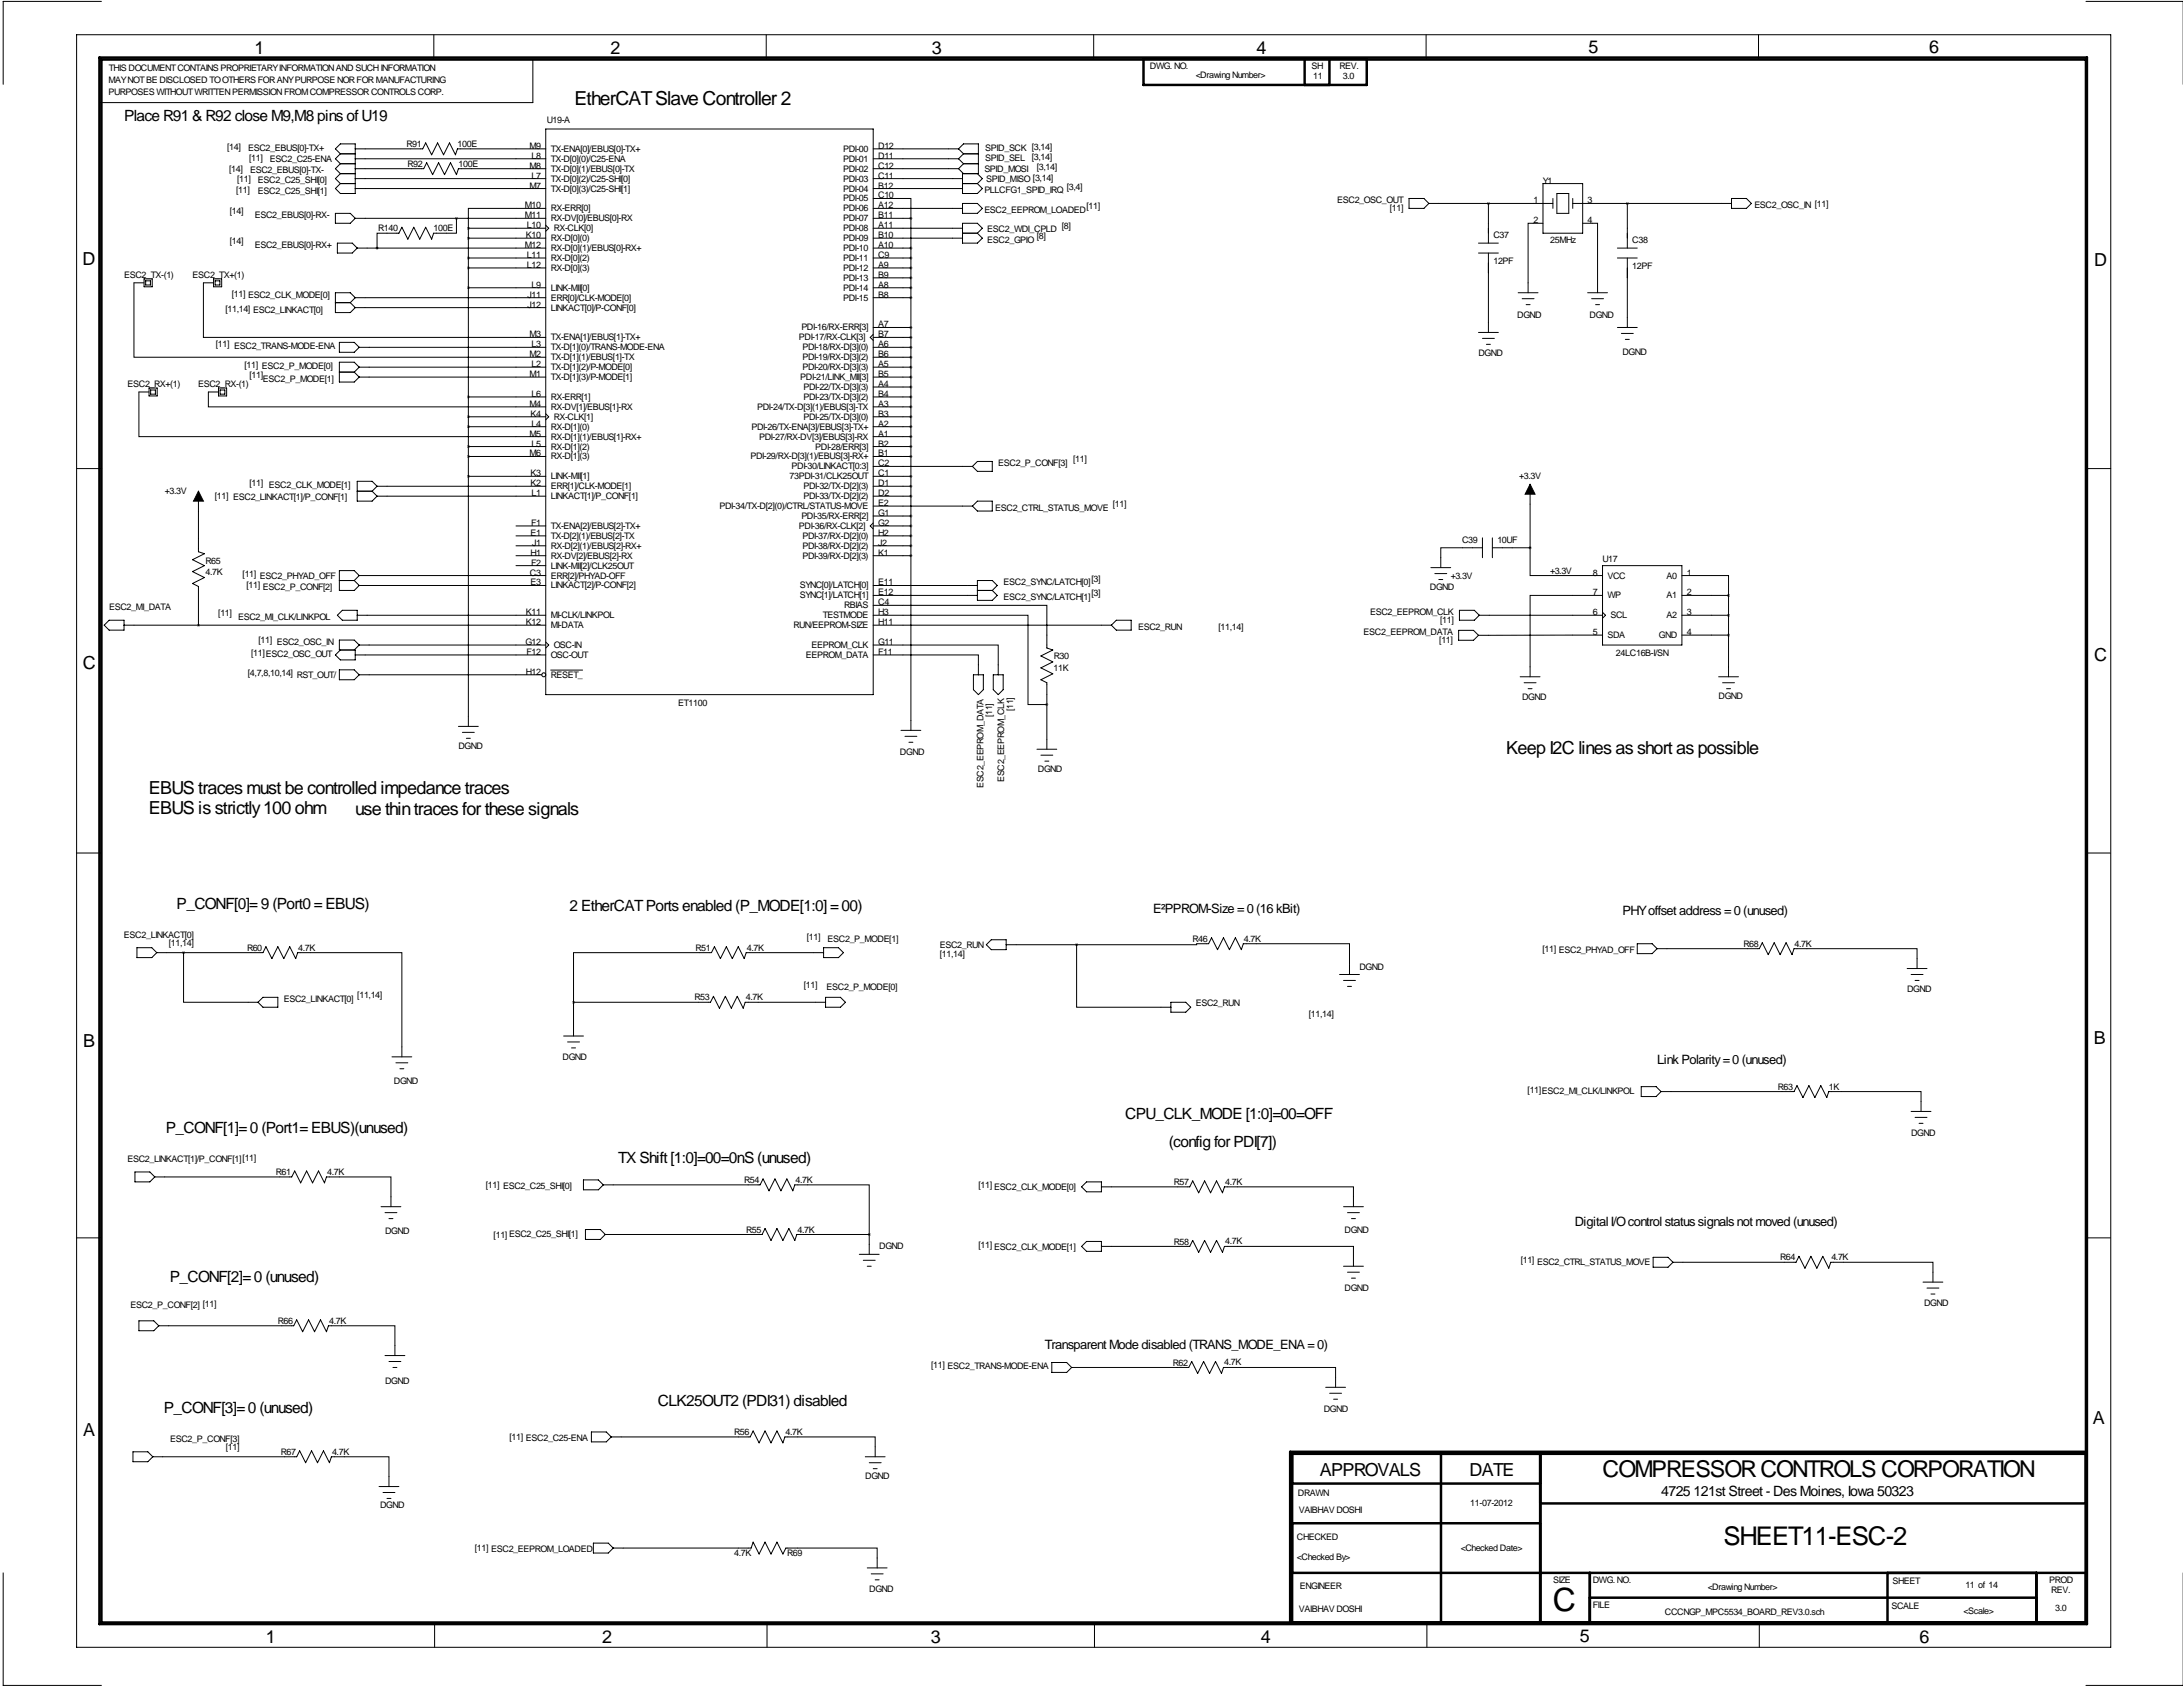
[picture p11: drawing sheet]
<svg xmlns="http://www.w3.org/2000/svg" width="559mm" height="432mm" viewBox="0 0 559 432" stroke-linecap="round" stroke-linejoin="round" font-family="sans-serif">
<defs><g id="words">
<text font-size="8.2" x="397.5" y="412.4">C</text>
<text font-size="6.6" x="441.2" y="395.4">SHEET11-ESC-2</text>
<text font-size="5.9" x="410.2" y="378">COMPRESSOR CONTROLS CORPORATION</text>
<text font-size="4.9" x="147.1" y="26.9">EtherCAT Slave Controller 2</text>
<g font-size="4.6">
<text x="65.1" y="13.7">1</text>
<text x="156.3" y="13.7">2</text>
<text x="238.5" y="13.7">3</text>
<text x="321.6" y="13.7">4</text>
<text x="406.6" y="13.5">5</text>
<text x="493.8" y="13.5">6</text>
<text x="21.1" y="67.9">D</text>
<text x="536.1" y="68.1">D</text>
<text x="21.2" y="171.1">C</text>
<text x="536" y="169.2">C</text>
<text x="385.6" y="193">Keep I2C lines as short as possible</text>
<text x="38.1" y="203.2">EBUS traces must be controlled impedance traces</text>
<text x="38.1" y="208.3">EBUS is strictly 100 ohm</text>
<text x="90.9" y="208.5">use thin traces for these signals</text>
<text x="21.3" y="268.1">B</text>
<text x="535.9" y="267.2">B</text>
<text x="535.7" y="364.5">A</text>
<text x="21.3" y="367.5">A</text>
<text x="337.8" y="377.7">APPROVALS</text>
<text x="376.2" y="377.7">DATE</text>
<text x="68" y="420.6">1</text>
<text x="154.1" y="420.6">2</text>
<text x="238.3" y="420.6">3</text>
<text x="322.7" y="420.5">4</text>
<text x="404.4" y="420.4">5</text>
<text x="491.4" y="420.6">6</text>
</g>
<g font-size="4">
<text x="31.7" y="31">Place R91 &amp; R92 close M9,M8 pins of U19</text>
<text x="45.2" y="232.7">P_CONF[0]= 9 (Port0 = EBUS)</text>
<text x="145.8" y="233.2">2 EtherCAT Ports enabled (P_MODE[1:0] = 00)</text>
<text x="288" y="286.5">CPU_CLK_MODE [1:0]=00=OFF</text>
<text x="42.4" y="290.1">P_CONF[1]= 0 (Port1= EBUS)(unused)</text>
<text x="299.2" y="293.6">(config for PDI[7])</text>
<text x="158.2" y="297.7">TX Shift [1:0]=00=0nS (unused)</text>
<text x="43.4" y="328.2">P_CONF[2]= 0 (unused)</text>
<text x="168.4" y="359.9">CLK25OUT2 (PDI31) disabled</text>
<text x="41.9" y="361.7">P_CONF[3]= 0 (unused)</text>
</g>
<text font-size="3.6" x="425.2" y="383">4725 121st Street - Des Moines, Iowa 50323</text>
<g font-size="3.3">
<text x="295.1" y="233.7">E²PPROM-Size = 0 (16 kBit)</text>
<text x="415.3" y="234.2">PHY offset address = 0 (unused)</text>
<text x="424.2" y="272.3">Link Polarity = 0 (unused)</text>
<text x="403.1" y="313.7">Digital I/O control status signals not moved (unused)</text>
<text x="267.5" y="345.2">Transparent Mode disabled (TRANS_MODE_ENA = 0)</text>
</g>
<g font-size="2.3">
<text x="294.3" y="17.6">DWG. NO.</text>
<text x="335.7" y="17.7">SH</text>
<text x="342.9" y="17.8">REV.</text>
<text x="27.8" y="21.1">MAY NOT BE DISCLOSED TO OTHERS FOR ANY PURPOSE NOR FOR MANUFACTURING</text>
<text x="27.9" y="18.3">THIS DOCUMENT CONTAINS PROPRIETARY INFORMATION AND SUCH INFORMATION</text>
<text x="306.1" y="20.1">&lt;Drawing Number&gt;</text>
<text x="336.1" y="20.3">11</text>
<text x="343.7" y="20.3">3.0</text>
<text x="27.8" y="24.2">PURPOSES WITHOUT WRITTEN PERMISSION FROM COMPRESSOR CONTROLS CORP.</text>
<text x="140" y="31.5">U19-A</text>
<text x="58.2" y="38.4">[14]</text>
<text x="63.5" y="38.6">ESC2_EBUS[0]-TX+</text>
<text x="63.8" y="41.2">[11]</text>
<text x="69.1" y="41.4">ESC2_C25-ENA</text>
<text x="104.1" y="37.6">R91</text>
<text x="117.1" y="37.6">100E</text>
<text x="135.5" y="38.1">M9</text>
<text x="136.1" y="40.6">L8</text>
<text x="141" y="38.9">TX-ENA[0]/EBUS[0]-TX+</text>
<text x="141" y="41.4">TX-D[0](0)/C25-ENA</text>
<text x="215.8" y="41.4">PDI-01</text>
<text x="215.8" y="38.9">PDI-00</text>
<text x="224.8" y="40.6">D11</text>
<text x="224.8" y="38.1">D12</text>
<text x="252.2" y="38.6">SPID_SCK [3,14]</text>
<text x="252.2" y="41.1">SPID_SEL</text>
<text x="264.1" y="40.9">[3,14]</text>
<text x="58.7" y="44">[14]</text>
<text x="60.7" y="46.5">[11]</text>
<text x="64" y="44.2">ESC2_EBUS[0]-TX-</text>
<text x="66" y="46.7">ESC2_C25_SHI[0]</text>
<text x="104.3" y="42.7">R92</text>
<text x="117.3" y="42.7">100E</text>
<text x="135.5" y="43.2">M8</text>
<text x="136.1" y="45.7">L7</text>
<text x="141" y="43.9">TX-D[0](1)/EBUS[0]-TX</text>
<text x="141" y="46.5">TX-D[0](2)/C25-SHI[0]</text>
<text x="215.8" y="46.5">PDI-03</text>
<text x="215.8" y="43.9">PDI-02</text>
<text x="224.8" y="45.7">C11</text>
<text x="224.8" y="43.2">C12</text>
<text x="252" y="43.9">SPID_MOSI</text>
<text x="252.5" y="46.5">SPID_MISO [3,14]</text>
<text x="265.4" y="43.4">[3,14]</text>
<text x="395" y="47">Y1</text>
<text x="60.5" y="49.3">[11]</text>
<text x="66" y="49.5">ESC2_C25_SHI[1]</text>
<text x="134.3" y="53.3">M10</text>
<text x="135.5" y="48.3">M7</text>
<text x="141" y="49">TX-D[0](3)/C25-SHI[1]</text>
<text x="215.8" y="49">PDI-04</text>
<text x="215.8" y="51.6">PDI-05</text>
<text x="224.8" y="48.3">B12</text>
<text x="224.8" y="50.8">C10</text>
<text x="224.8" y="53.3">A12</text>
<text x="252" y="49.3">PLLCFG1_SPID_IRQ</text>
<text x="273" y="48.5">[3,4]</text>
<text x="278.1" y="53.6">[11]</text>
<text x="342.3" y="52.1">ESC2_OSC_OUT</text>
<text x="392.5" y="52.1">1</text>
<text x="406.4" y="52.1">3</text>
<text x="449.1" y="53.3">ESC2_OSC_IN [11]</text>
<text x="58.8" y="54.9">[14]</text>
<text x="65.2" y="55.9">ESC2_EBUS[0]-RX-</text>
<text x="96.8" y="59.2">R140</text>
<text x="111" y="59.2">100E</text>
<text x="134.3" y="55.9">M11</text>
<text x="134.9" y="58.4">L10</text>
<text x="141" y="54.1">RX-ERR[0]</text>
<text x="141" y="56.6">RX-DV[0]/EBUS[0]-RX</text>
<text x="141.7" y="59.2">RX-CLK[0]</text>
<text x="215.8" y="54.1">PDI-06</text>
<text x="215.8" y="56.6">PDI-07</text>
<text x="215.8" y="59.2">PDI-08</text>
<text x="224.8" y="55.9">B11</text>
<text x="224.8" y="58.4">A11</text>
<text x="252" y="54.6">ESC2_EEPROM_LOADED</text>
<text x="252.7" y="59.4">ESC2_WDI_CPLD</text>
<text x="271.8" y="58.7">[8]</text>
<text x="355.7" y="54.1">[11]</text>
<text x="392.5" y="57.1">2</text>
<text x="406.4" y="57.1">4</text>
<text x="58.8" y="62.5">[14]</text>
<text x="65.2" y="63.5">ESC2_EBUS[0]-RX+</text>
<text x="134.3" y="63.5">M12</text>
<text x="134.6" y="61">K10</text>
<text x="141" y="61.7">RX-D[0](0)</text>
<text x="141" y="64.3">RX-D[0](1)/EBUS[0]-RX+</text>
<text x="215.8" y="61.7">PDI-09</text>
<text x="215.8" y="64.3">PDI-10</text>
<text x="224.8" y="61">B10</text>
<text x="224.8" y="63.5">A10</text>
<text x="252.7" y="62.2">ESC2_GPIO</text>
<text x="265.4" y="61.2">[8]</text>
<text x="382.3" y="61">C37</text>
<text x="396.8" y="62.2">25MHz</text>
<text x="417.8" y="62.2">C38</text>
<text x="31.8" y="71.1">ESC2_TX-(1)</text>
<text x="49.3" y="71.1">ESC2_TX+(1)</text>
<text x="134.9" y="66">L11</text>
<text x="134.9" y="68.6">L12</text>
<text x="141" y="66.8">RX-D[0](2)</text>
<text x="141" y="69.3">RX-D[0](3)</text>
<text x="215.8" y="66.8">PDI-11</text>
<text x="215.8" y="69.3">PDI-12</text>
<text x="215.8" y="71.9">PDI-13</text>
<text x="224.8" y="66">C9</text>
<text x="224.8" y="68.6">A9</text>
<text x="224.8" y="71.1">B9</text>
<text x="382.3" y="67.6">12PF</text>
<text x="417.8" y="68.8">12PF</text>
<text x="59.3" y="76">[11] ESC2_CLK_MODE[0]</text>
<text x="135" y="76.2">J11</text>
<text x="136.1" y="73.7">L9</text>
<text x="141" y="74.4">LINK-MII[0]</text>
<text x="141" y="77">ERR[0]/CLK-MODE[0]</text>
<text x="215.8" y="74.4">PDI-14</text>
<text x="215.8" y="77">PDI-15</text>
<text x="224.8" y="73.7">A8</text>
<text x="224.8" y="76.2">B8</text>
<text x="57.7" y="79.8">[11,14] ESC2_LINKACT[0]</text>
<text x="135" y="78.7">J12</text>
<text x="141" y="79.5">LINKACT[0]/P-CONF[0]</text>
<text x="224.8" y="83.8">A7</text>
<text x="388.4" y="81.3">DGND</text>
<text x="406.9" y="81.3">DGND</text>
<text x="55.2" y="88.9">[11] ESC2_TRANS-MODE-ENA</text>
<text x="135.5" y="86.4">M3</text>
<text x="136.1" y="88.9">L3</text>
<text x="141" y="87.1">TX-ENA[1]/EBUS[1]-TX+</text>
<text x="141" y="89.7">TX-D[1](0)/TRANS-MODE-ENA</text>
<text x="204.5" y="87.1">PDI-17/RX-CLK[3]</text>
<text x="205.1" y="84.6">PDI-16/RX-ERR[3]</text>
<text x="205.4" y="89.7">PDI-18/RX-D[3](0)</text>
<text x="224.8" y="86.4">B7</text>
<text x="224.8" y="88.9">A6</text>
<text x="62.6" y="94.2">[11] ESC2_P_MODE[0]</text>
<text x="135.5" y="91.4">M2</text>
<text x="136.1" y="94">L2</text>
<text x="141" y="92.2">TX-D[1](1)/EBUS[1]-TX</text>
<text x="141" y="94.7">TX-D[1](2)/P-MODE[0]</text>
<text x="205.4" y="92.2">PDI-19/RX-D[3](2)</text>
<text x="205.4" y="94.7">PDI-20/RX-D[3](3)</text>
<text x="224.8" y="91.4">B6</text>
<text x="224.8" y="94">A5</text>
<text x="378.5" y="91.2">DGND</text>
<text x="415.3" y="90.9">DGND</text>
<text x="32.7" y="99.1">ESC2_RX+(1)</text>
<text x="50.7" y="99.1">ESC2_RX-(1)</text>
<text x="63.9" y="96.8">[11]</text>
<text x="67.3" y="97.8">ESC2_P_MODE[1]</text>
<text x="135.5" y="96.5">M1</text>
<text x="136.1" y="101.6">L6</text>
<text x="141" y="97.3">TX-D[1](3)/P-MODE[1]</text>
<text x="204.9" y="97.3">PDI-21/LINK_MII[3]</text>
<text x="205.6" y="99.8">PDI-22/TX-D[3](3)</text>
<text x="224.8" y="96.5">B5</text>
<text x="224.8" y="99.1">A4</text>
<text x="224.8" y="101.6">B4</text>
<text x="135.5" y="104.1">M4</text>
<text x="135.8" y="106.7">K4</text>
<text x="141" y="102.4">RX-ERR[1]</text>
<text x="141" y="104.9">RX-DV[1]/EBUS[1]-RX</text>
<text x="141.7" y="107.4">RX-CLK[1]</text>
<text x="193.8" y="104.9">PDI-24/TX-D[3](1)/EBUS[3]-TX</text>
<text x="205.6" y="102.4">PDI-23/TX-D[3](2)</text>
<text x="205.6" y="107.4">PDI-25/TX-D[3](0)</text>
<text x="224.8" y="104.1">A3</text>
<text x="224.8" y="106.7">B3</text>
<text x="135.5" y="111.8">M5</text>
<text x="136.1" y="109.2">L4</text>
<text x="141" y="110">RX-D[1](0)</text>
<text x="141" y="112.5">RX-D[1](1)/EBUS[1]-RX+</text>
<text x="192.3" y="110">PDI-26/TX-ENA[3]/EBUS[3]-TX+</text>
<text x="194.3" y="112.5">PDI-27/RX-DV[3]/EBUS[3]-RX</text>
<text x="224.8" y="109.2">A2</text>
<text x="224.8" y="111.8">A1</text>
<text x="135.5" y="116.8">M6</text>
<text x="136.1" y="114.3">L5</text>
<text x="141" y="115.1">RX-D[1](2)</text>
<text x="141" y="117.6">RX-D[1](3)</text>
<text x="192.1" y="117.6">PDI-29/RX-D[3](1)/EBUS[3]-RX+</text>
<text x="208.7" y="115.1">PDI-28/ERR[3]</text>
<text x="224.8" y="114.3">B2</text>
<text x="224.8" y="116.8">B1</text>
<text x="224.8" y="119.4">C2</text>
<text x="255.5" y="119.4">ESC2_P_CONF[3]</text>
<text x="274.7" y="118.4">[11]</text>
<text x="63.9" y="124.5">[11] ESC2_CLK_MODE[1]</text>
<text x="135.8" y="121.9">K3</text>
<text x="135.8" y="124.5">K2</text>
<text x="141" y="122.7">LINK-MII[1]</text>
<text x="141" y="125.2">ERR[1]/CLK-MODE[1]</text>
<text x="202.1" y="122.7">73PDI-31/CLK25OUT</text>
<text x="202.6" y="120.1">PDI-30/LINKACT[0:3]</text>
<text x="205.6" y="125.2">PDI-32/TX-D[2](3)</text>
<text x="224.8" y="121.9">C1</text>
<text x="224.8" y="124.5">D1</text>
<text x="388.9" y="122.7">+3.3V</text>
<text x="42.2" y="126.5">+3.3V</text>
<text x="55" y="127.8">[11] ESC2_LINKACT[1]/P_CONF[1]</text>
<text x="136.1" y="127">L1</text>
<text x="141" y="127.8">LINKACT[1]/P_CONF[1]</text>
<text x="184.2" y="130.3">PDI-34/TX-D[2](0)/CTRL/STATUS-MOVE</text>
<text x="205.6" y="127.8">PDI-33/TX-D[2](2)</text>
<text x="224.8" y="127">D2</text>
<text x="224.8" y="129.5">E2</text>
<text x="254.7" y="130.8">ESC2_CTRL_STATUS_MOVE</text>
<text x="284.9" y="129.8">[11]</text>
<text x="135.8" y="137.2">E1</text>
<text x="135.9" y="134.6">F1</text>
<text x="141" y="135.4">TX-ENA[2]/EBUS[2]-TX+</text>
<text x="141" y="137.9">TX-D[2](1)/EBUS[2]-TX</text>
<text x="204.5" y="135.4">PDI-36/RX-CLK[2]</text>
<text x="205.1" y="132.8">PDI-35/RX-ERR[2]</text>
<text x="205.4" y="137.9">PDI-37/RX-D[2](0)</text>
<text x="224.8" y="132.1">G1</text>
<text x="224.8" y="134.6">G2</text>
<text x="224.8" y="137.2">H2</text>
<text x="135.8" y="142.2">H1</text>
<text x="136.2" y="139.7">J1</text>
<text x="141" y="140.5">RX-D[2](1)/EBUS[2]-RX+</text>
<text x="141" y="143">RX-DV[2]/EBUS[2]-RX</text>
<text x="205.4" y="140.5">PDI-38/RX-D[2](2)</text>
<text x="205.4" y="143">PDI-39/RX-D[2](3)</text>
<text x="224.8" y="139.7">J2</text>
<text x="224.8" y="142.2">K1</text>
<text x="374.3" y="138.9">C39</text>
<text x="383.3" y="138.9">10UF</text>
<text x="410.2" y="143.8">U17</text>
<text x="52.6" y="144.3">R65</text>
<text x="52.6" y="147.1">4.7K</text>
<text x="62.1" y="147.6">[11] ESC2_PHYAD_OFF</text>
<text x="135.7" y="147.3">C3</text>
<text x="135.8" y="149.9">E3</text>
<text x="135.9" y="144.8">F2</text>
<text x="141" y="145.5">LINK-MII[2]/CLK25OUT</text>
<text x="141" y="148.1">ERR[2]/PHYAD-OFF</text>
<text x="224.8" y="149.9">E11</text>
<text x="256.9" y="149.9">ESC2_SYNC/LATCH[0]</text>
<text x="279.4" y="148.9">[3]</text>
<text x="371.3" y="148.1">+3.3V</text>
<text x="396.8" y="146.8">+3.3V</text>
<text x="407.8" y="147.3">8</text>
<text x="411.5" y="148.1">VCC</text>
<text x="426.6" y="148.1">A0</text>
<text x="431.8" y="147.3">1</text>
<text x="63.1" y="150.4">[11]</text>
<text x="67.3" y="151.1">ESC2_P_CONF[2]</text>
<text x="141" y="150.6">LINKACT[2]/P-CONF[2]</text>
<text x="204.7" y="150.6">SYNC[0]/LATCH[0]</text>
<text x="204.7" y="153.2">SYNC[1]/LATCH[1]</text>
<text x="216.1" y="155.7">RBIAS</text>
<text x="224.8" y="152.4">E12</text>
<text x="224.8" y="154.9">C4</text>
<text x="256.9" y="153.7">ESC2_SYNC/LATCH[1]</text>
<text x="279.4" y="152.7">[3]</text>
<text x="366" y="151.1">DGND</text>
<text x="407.8" y="152.4">7</text>
<text x="411.5" y="153.2">WP</text>
<text x="426.6" y="153.2">A1</text>
<text x="431.8" y="152.4">2</text>
<text x="27.9" y="156.2">ESC2_MI_DATA</text>
<text x="55.9" y="157.7">[11]</text>
<text x="61" y="158.8">ESC2_MI_CLK/LINKPOL</text>
<text x="134.6" y="157.5">K11</text>
<text x="134.6" y="160">K12</text>
<text x="141" y="158.2">MI-CLK/LINKPOL</text>
<text x="141" y="160.8">MI-DATA</text>
<text x="203.1" y="160.8">RUN/EEPROM-SIZE</text>
<text x="210.7" y="158.2">TESTMODE</text>
<text x="224.8" y="157.5">H3</text>
<text x="224.8" y="160">H11</text>
<text x="291.3" y="161.3">ESC2_RUN</text>
<text x="311.9" y="161.3">[11,14]</text>
<text x="350.7" y="157.5">ESC2_EEPROM_CLK</text>
<text x="368.6" y="159.5">[11]</text>
<text x="407.8" y="157.5">6</text>
<text x="412.2" y="158.2">SCL</text>
<text x="426.6" y="158.2">A2</text>
<text x="431.8" y="157.5">3</text>
<text x="64.3" y="167.9">[11]ESC2_OSC_OUT</text>
<text x="66.2" y="164.6">[11] ESC2_OSC_IN</text>
<text x="134.5" y="165.1">G12</text>
<text x="134.7" y="167.6">F12</text>
<text x="141.7" y="165.9">OSC-IN</text>
<text x="207.8" y="165.9">EEPROM_CLK</text>
<text x="224.8" y="165.1">G11</text>
<text x="224.8" y="167.6">F11</text>
<text x="349.1" y="162.6">ESC2_EEPROM_DATA</text>
<text x="368.4" y="164.7">[11]</text>
<text x="407.8" y="162.6">5</text>
<text x="411.5" y="163.3">SDA</text>
<text x="413.6" y="167.9">24LC16B-I/SN</text>
<text x="424.6" y="163.3">GND</text>
<text x="431.8" y="162.6">4</text>
<text x="63.5" y="173">[4,7,8,10,14] RST_OUT/</text>
<text x="134.6" y="172.7">H12</text>
<text x="141" y="168.4">OSC-OUT</text>
<text x="141" y="173.5">RESET_</text>
<text x="206.3" y="168.4">EEPROM_DATA</text>
<text x="269.6" y="171.7">11K</text>
<text x="269.7" y="168.7">R30</text>
<text x="389.6" y="179.1">DGND</text>
<text x="439.9" y="178.8">DGND</text>
<text x="173.6" y="180.6">ET1100</text>
<text x="254" y="183.5" transform="rotate(-90 254 183.5)">[11]</text>
<text x="259.3" y="182" transform="rotate(-90 259.3 182)">[11]</text>
<text x="117.3" y="191.8">DGND</text>
<text x="230.4" y="193.3">DGND</text>
<text x="265.7" y="197.6">DGND</text>
<text x="251.7" y="201.7" transform="rotate(-90 251.7 201.7)">ESC2_EEPROM_DATA</text>
<text x="257" y="200.2" transform="rotate(-90 257 200.2)">ESC2_EEPROM_CLK</text>
<text x="31.7" y="240">ESC2_LINKACT[0]</text>
<text x="43.2" y="242.1">[11,14]</text>
<text x="63.2" y="243.4">R60</text>
<text x="76.4" y="243.3">4.7K</text>
<text x="178" y="243.4">R51</text>
<text x="191.2" y="243.3">4.7K</text>
<text x="206.5" y="240.5">[11]</text>
<text x="211.8" y="241">ESC2_P_MODE[1]</text>
<text x="240.5" y="242.6">ESC2_RUN</text>
<text x="240.5" y="244.9">[11,14]</text>
<text x="305.3" y="241.1">R46</text>
<text x="318.4" y="241">4.7K</text>
<text x="394.8" y="243.6">[11] ESC2_PHYAD_OFF</text>
<text x="446.3" y="242.4">R68</text>
<text x="459.4" y="242.3">4.7K</text>
<text x="348" y="248.2">DGND</text>
<text x="72.6" y="256.5">ESC2_LINKACT[0]</text>
<text x="91.5" y="255.5">[11,14]</text>
<text x="177.8" y="256.1">R53</text>
<text x="190.9" y="256">4.7K</text>
<text x="205.7" y="253">[11]</text>
<text x="211.6" y="253.5">ESC2_P_MODE[0]</text>
<text x="306.1" y="257.6">ESC2_RUN</text>
<text x="488.2" y="254">DGND</text>
<text x="335" y="260.4">[11,14]</text>
<text x="144" y="271.3">DGND</text>
<text x="100.8" y="277.4">DGND</text>
<text x="391" y="279.7">[11]ESC2_MI_CLK/LINKPOL</text>
<text x="455.1" y="278.9">R63</text>
<text x="468.1" y="278.9">1K</text>
<text x="489.2" y="290.8">DGND</text>
<text x="32.6" y="297.4">ESC2_LINKACT[1]/P_CONF[1][11]</text>
<text x="70.6" y="300.8">R61</text>
<text x="83.7" y="300.7">4.7K</text>
<text x="124.3" y="304">[11] ESC2_C25_SHI[0]</text>
<text x="190.5" y="302.8">R54</text>
<text x="203.6" y="302.8">4.7K</text>
<text x="250.4" y="304">[11] ESC2_CLK_MODE[0]</text>
<text x="300.5" y="303.3">R57</text>
<text x="313.6" y="303.3">4.7K</text>
<text x="98.6" y="316">DGND</text>
<text x="126.4" y="316.7">[11] ESC2_C25_SHI[1]</text>
<text x="191" y="315.5">R55</text>
<text x="204.1" y="315.5">4.7K</text>
<text x="344.2" y="315.5">DGND</text>
<text x="225" y="319.8">DGND</text>
<text x="250.4" y="319.5">[11] ESC2_CLK_MODE[1]</text>
<text x="300.5" y="318.6">R58</text>
<text x="313.6" y="318.5">4.7K</text>
<text x="389.3" y="323.4">[11] ESC2_CTRL_STATUS_MOVE</text>
<text x="455.7" y="322.6">R64</text>
<text x="468.8" y="322.6">4.7K</text>
<text x="33.4" y="334.8">ESC2_P_CONF[2] [11]</text>
<text x="344.2" y="330.5">DGND</text>
<text x="492.5" y="334.3">DGND</text>
<text x="71.1" y="338.9">R66</text>
<text x="84.2" y="338.8">4.7K</text>
<text x="238.4" y="350.3">[11] ESC2_TRANS-MODE-ENA</text>
<text x="300.2" y="349.6">R62</text>
<text x="313.3" y="349.5">4.7K</text>
<text x="98.6" y="354.3">DGND</text>
<text x="338.8" y="361.4">DGND</text>
<text x="43.6" y="369.1">ESC2_P_CONF[3]</text>
<text x="57.8" y="371.1">[11]</text>
<text x="130.4" y="368.6">[11] ESC2_C25-ENA</text>
<text x="187.9" y="367.3">R56</text>
<text x="201.1" y="367.3">4.7K</text>
<text x="71.9" y="372.4">R67</text>
<text x="85" y="372.4">4.7K</text>
<text x="221.5" y="378.5">DGND</text>
<text x="332.2" y="383">DRAWN</text>
<text x="97.3" y="386.1">DGND</text>
<text x="332.5" y="387.3">VAIBHAV DOSHI</text>
<text x="376.4" y="385.6">11-07-2012</text>
<text x="332" y="394.2">CHECKED</text>
<text x="121.5" y="397">[11] ESC2_EEPROM_LOADED</text>
<text x="187.9" y="398.3">4.7K</text>
<text x="201.5" y="398.3">R69</text>
<text x="332" y="399.3">&lt;Checked By&gt;</text>
<text x="373.9" y="397">&lt;Checked Date&gt;</text>
<text x="222.5" y="407.4">DGND</text>
<text x="332.7" y="406.7">ENGINEER</text>
<text x="397.6" y="405.1">SIZE</text>
<text x="407.7" y="405.1">DWG. NO.</text>
<text x="437.1" y="406.9">&lt;Drawing Number&gt;</text>
<text x="484.4" y="405.4">SHEET</text>
<text x="503.1" y="406.4">11 of 14</text>
<text x="524.6" y="405.1">PROD</text>
<text x="525.1" y="407.7">REV.</text>
<text x="332.5" y="412.5">VAIBHAV DOSHI</text>
<text x="407.7" y="411.5">FILE</text>
<text x="426.2" y="413.3">CCCNGP_MPC5534_BOARD_REV3.0.sch</text>
<text x="484.2" y="411.7">SCALE</text>
<text x="502.7" y="413">&lt;Scale&gt;</text>
<text x="526.1" y="412.2">3.0</text>
</g>
</g></defs>
<g fill="none" stroke="#000" stroke-width=".26">
<path d="M19.6 8.9h520.7v412.7h-520.7zM26 .4h-25.2v21.2M111 8.9v6.3M143.6 15.2h-7.2v11.1h-110.8M196.1 8.9v6.3M280 8.9v6.3M365 8.9v6.3M450.1 8.9v6.3M534 .4h24.8M87.1 39.4l-1.2-1.3 1.2-1.3h3.8v12.7h-3.8l-1.2-1.2 1.2-1.3M87.1 39.4l-1.2 1.2 1.2 1.3M87.1 39.4h3.8"/>
<path d="M90.9 38.1h17.3l.8-1.5 1.5 3 1.5-3 1.5 3 1.6-3 1.5 3 .5-1.5h22.6M139.7 33h83.8v144.8h-83.8zM223.5 38.1h21.9M245.4 38.1l1.2-1.3h3.8v7.6h-4v5.1h3.8l1.3-1.2-1.3-1.3M245.4 38.1l1.2 1.3M246.6 39.4h3.8M246.6 39.4l-1.2 1.2M85.9 54.6h3.8l1.2 1.3-1.2 1.2h-3.8zM87.1 47h3.8M87.1 41.9h3.8M87.1 44.4h3.8M87.1 44.4l-1.2 1.3 1.2 1.3"/>
<path d="M87.1 41.9l-1.2 1.3 1.2 1.2M90.9 40.6h48.8M90.9 43.2h17.6l.7-1.5 1.5 3 1.6-3 1.5 3 1.5-3 1.5 3 .5-1.5h22.4M90.9 45.7h48.8M90.9 48.3h48.8M90.9 55.9h48.8M116.8 55.9v3.8h-5.8l-.5 1.5-1.5-3-1.6 3-1.5-3-1.5 3-1.5-3-.8 1.5h-5.6v3.8M119.9 58.4h19.8M119.9 58.4v127.5M139.7 53.3h-19.8v5.1M139.7 57.7l.8 .7-.8 .8M223.5 50.8h9.7v5.1"/>
<path d="M223.5 40.6h21.9M223.5 43.2h21.9M223.5 45.7h22.9M223.5 48.3h22.9M223.5 53.3h22.9M223.5 55.9h9.7M223.5 58.4h22.9M233.2 55.9v131M245.4 40.6l1.2 1.3M245.4 43.2l1.2 1.2M246.4 57.1h3.8l1.3 1.3-1.3 1.3 1.3 1.3-1.3 1.2h-3.8zM246.4 59.7h3.8"/>
<path d="M246.4 52.1h3.8l1.3 1.2-1.3 1.3h-3.8zM246.4 47h3.8M246.6 41.9h3.8M246.6 41.9l-1.2 1.3M250.2 44.4l1.3 1.3-1.3 1.3M360.7 50.8h3.8l1.3 1.3-1.3 1.2h-3.8zM365.8 52.1h31.7M381 52.1v10.1M395 57.1h-3.8v17.8M395 47h10.1v12.7h-10.1zM397.5 50.8v2.5M398.5 49.5h3.1v5.1h-3.1z"/>
<path d="M402.6 50.8v2.5M402.6 52.1h40.6M405.1 57.1h3.8v17.8M416.6 52.1v11.4M443.2 50.8h3.8l1.3 1.3-1.3 1.2h-3.8zM36.8 72.4h-2.5v19h105.4M36.9 71.4h2.1v2h-2.1zM37.3 71.8v1.1h1.2v-1h-1.2M54.6 72.4h-2.5v14h87.6M54.7 71.3l2 .1v2h-2zM55.1 71.8v1.1h1.2v-1h-1.2M85.9 77.5h3.8"/>
<path d="M86.4 62.2h3.8l1.2 1.3-1.2 1.3h-3.8zM89.7 77.5l1.2 1.2M90.9 76.2h48.8M90.9 78.7h48.8M90.9 76.2l-1.2-1.3h-3.8v5.1h3.8l1.2-1.3M90.9 76.2l-1.2 1.3M91.4 63.5h48.3M119.9 61h19.8M119.9 66h19.8M119.9 68.6h19.8M119.9 73.7h19.8M223.5 61h22.9"/>
<path d="M223.5 63.5h9.7M223.5 66h9.7M223.5 68.6h9.7M223.5 73.7h9.7M223.5 76.2h9.7M223.5 71.1h9.7M378.5 62.2h5M378.5 64.8h5M381 64.8v20.3M388.6 74.9h5.1M389.6 76.5h3.1M390.7 78h1"/>
<path d="M406.4 74.9h5.1M407.4 76.5h3.1M408.4 78h1M414 63.5h5.1M414 66h5.1M416.6 66v17.8M38.2 99.3v2h2v-2h-2M38.6 99.8v1.1h1.2v-1.1h-1.2M55.9 99.3v2h2.1v-2h-2.1M56.3 99.8v1.1h1.3v-1.1h-1.3M86.9 87.6h3.8l1.2 1.3-1.2 1.3h-3.8zM86.9 95.2h3.8"/>
<path d="M90.7 95.2l1.2 1.3M91.9 88.9h47.8M91.9 94h47.8M91.9 96.5h47.8M91.9 94l-1.2-1.3h-3.8v5.1h3.8l1.2-1.3M91.9 94l-1.2 1.2M223.5 86.4h9.7M223.5 88.9h9.7M223.5 91.4h9.7M223.5 94h9.7M223.5 96.5h9.7M223.5 83.8h9.7"/>
<path d="M223.5 85.6l-.7 .8 .7 .7M223.5 99.1h9.7M378.5 85.1h5M379.5 86.6h3M380.5 88.1h1M414 83.8h5.1M415 85.3h3.1M416.1 86.9h1M19.7 119.9h6.4M38.1 100.3h-2.5v11.5h104.1M55.9 100.3h-2.6v3.8h86.4M119.9 101.6h19.8"/>
<path d="M119.9 106.7h19.8M119.9 109.2h19.8M119.9 114.3h19.8M119.9 116.8h19.8M139.7 105.9l.8 .8-.8 .7M223.5 101.6h9.7M223.5 104.1h9.7M223.5 106.7h9.7M223.5 109.2h9.7M223.5 111.8h9.7M223.5 114.3h9.7M223.5 116.8h9.7"/>
<path d="M223.5 119.4h25.4M250.2 118.1h3.8v2.5h-3.8l-1.3-1.2zM533.9 119.9h6.4M50.8 125.7v15.5l1.5 .5-3 1.6 3 1.5-3 1.5 3 1.5-3 1.6 1.5 .7v9.9M91.4 125.7h3.8M95.2 125.7l1.3 1.3M96.5 124.5h43.2M96.5 127h43.2M96.5 124.5l-1.3 1.2M96.5 124.5l-1.3-1.3h-3.8v5.1h3.8l1.3-1.3M119.9 121.9h19.8M132.1 134.6h7.6"/>
<path d="M132.1 137.2h7.6M132.1 139.7h7.6M223.5 121.9h9.7M223.5 124.5h9.7M223.5 127h9.7M223.5 134.6h9.7M223.5 137.2h9.7M223.5 139.7h9.7M223.5 129.5h25.4M223.5 132.1h9.7M223.5 133.9l-.7 .7 .7 .8M248.9 129.5l1.3-1.2h3.8v2.5h-3.8z"/>
<path d="M379.5 137.7v5M382 137.7v5M391.7 124v16.2M86.9 148.6h3.8M87.6 156.2h3.8v2.6h-3.8l-1.2-1.3zM90.7 148.6l1.2 1.3M91.4 157.5h48.3M91.9 147.3h47.8M91.9 149.9h47.8M91.9 147.3l-1.2-1.3h-3.8v5.1h3.8l1.2-1.2M91.9 147.3l-1.2 1.3M132.1 142.2h7.6"/>
<path d="M132.1 144.8h7.6M223.5 154.9h44.5v11l1.5 .5-3.1 1.5 3.1 1.5-3.1 1.5 3.1 1.6-3.1 1.5 1.6 .8v17M223.5 157.5h39.6v22.8h4.9M223.5 142.2h9.7M223.5 149.9h26.7M223.5 152.4h26.7M250.2 151.1h3.8M250.2 148.6h3.8l1.3 1.3-1.3 1.2 1.3 1.3-1.3 1.3h-3.8zM366.3 145.3h5M367.3 146.8h3M368.3 148.3h1M373.6 156.2h3.8l1.3 1.3-1.3 1.3h-3.8z"/>
<path d="M378.7 157.5h31.5M379.5 140.2h-10.7v5.1M382 140.2h9.7M391.7 140.2v7.1h18.5M410.2 152.4h-18.5v20.8M410.2 144.8h20.3v20.3h-20.3zM410.2 156.7l.8 .8-.8 .7M430.5 147.3h12v5.1M430.5 157.5h12M430.5 152.4h12M442.5 152.4v20.8M26.7 160l1.2-1.2h3.8v2.5h-3.8z"/>
<path d="M31.7 160h108M86.9 171.4h3.8l1.2 1.3-1.2 1.3h-3.8zM90.9 167.6h48.8M91.9 165.1h47.8M91.9 172.7h46.8M91.9 165.1l-1.2 1.3M91.9 165.1l-1.2-1.3h-3.8v2.6h4v2.5h-3.8l-1.2-1.3 1.2-1.2M139.7 164.3l.8 .8-.8 .8M141 171.5h8.1M223.5 165.1h32v7.6M223.5 167.6h26.9v5.1M223.5 160h61"/>
<path d="M249.2 172.7h2.5v3.8l-1.3 1.3-1.2-1.3zM254.3 172.7h2.5v3.8l-1.3 1.3-1.2-1.3zM284.5 160l1.3-1.2h3.8v2.5h-3.8zM373.4 161.3h3.8l1.3 1.3-1.3 1.3h-3.8zM389.1 173.2h5.1M390.1 174.8h3.1M391.2 176.3h1M410.2 162.6h-31.7M430.5 162.6h12M439.9 173.2h5.1M440.9 174.8h3.1M442 176.3h1"/>
<path d="M117.3 185.9h5.1M118.4 187.5h3M119.4 189h1M230.6 186.9h5.1M231.6 188.5h3.1M232.7 190h1M265.4 191.8h5.1M266.4 193.3h3.1M267.5 194.8h1M19.6 218.3h6.4M533.8 218.3h6.4M35.1 242.6h3.8l1.2 1.2-1.2 1.3h-3.8z"/>
<path d="M40.1 243.8h27.2l.8-1.5 1.5 3.1 1.5-3.1 1.5 3.1 1.6-3.1 1.5 3.1 .5-1.6h26.7v26.7M47 243.8v12.7h19M66 256.5l1.3-1.2h3.8v2.5h-3.8zM146.8 256.5h35.1l.7-1.5 1.5 3.1 1.6-3.1 1.5 3.1 1.5-3.1 1.5 3.1 .6-1.6h20.5M146.8 256.5v8.7M210.8 243.8h-19.8l-.5 1.6-1.5-3.1-1.5 3.1-1.6-3.1-1.5 3.1-1.5-3.1-.8 1.5h-35.3v12.7M210.8 242.6h3.8l1.3 1.2-1.3 1.3h-3.8zM211.3 255.3h3.8l1.3 1.2-1.3 1.3h-3.8zM252.5 241.8l1.2-1.3h3.9v2.6h-3.9zM257.6 241.8h18M275.6 241.8h30.7v-.2h3.1l.7-1.6 1.6 3.1 1.5-3.1 1.5 3.1 1.5-3.1 1.6 3.1 .5-1.5h27.1v7.8M275.6 241.8v16h24.1"/>
<path d="M299.7 256.5h3.8l1.3 1.3-1.3 1.3h-3.8zM342.9 249.4h5.1M343.9 251h3.1M344.9 252.5h1M419.1 241.6h3.8l1.3 1.2-1.3 1.3h-3.8zM424.2 242.8h26.1l.8-1.5 1.5 3 1.6-3 1.5 3 1.5-3 1.5 3 .5-1.5h31.5v5.1M488.2 247.9h5.1M489.2 249.4h3.1M490.2 251h1M100.3 270.5h5.1M101.3 272h3.1M102.4 273.6h1"/>
<path d="M144.3 265.2h5.1M145.3 266.7h3M146.3 268.2h1M420.1 278.1h3.8l1.3 1.3-1.3 1.3h-3.8zM425.2 279.4h34l.8-1.5 1.5 3 1.5-3 1.6 3 1.5-3 1.5 3 .5-1.5h23.6v5.1M34.5 300h3.9l1.2 1.2-1.2 1.3h-3.9zM489.2 284.5h5.1M490.2 286h3.1M491.2 287.5h1.1M19.6 316.8h6.4M39.6 301.2h35.1l.7-1.5 1.6 3.1 1.5-3.1 1.5 3.1 1.5-3.1 1.6 3.1 .5-1.6h16.5v7.7M97.5 308.9h5.1"/>
<path d="M98.6 310.4h3M99.6 311.9h1M149.4 302h3.8l1.2 1.3-1.2 1.2h-3.8zM149.9 314.7h3.8l1.2 1.3-1.2 1.2h-3.8zM154.4 303.3h40.2l.7-1.5 1.5 3 1.6-3 1.5 3 1.5-3 1.5 3 .6-1.5h19v12.7M154.9 316h40.2l.7-1.5 1.6 3 1.5-3 1.5 3 1.5-3 1.6 3 .5-1.5h18.5M222.5 316v5.1M276.9 303.8l1.2-1.3h3.8v2.6h-3.8zM276.9 319l1.2-1.2h3.8v2.5h-3.8zM281.9 303.8h22.6l.8-1.5 1.5 3 1.6-3 1.5 3 1.5-3 1.5 3 .5-1.5h33.1v5.1M281.9 319h22.6l.8-1.5 1.5 3 1.6-3 1.5 3 1.5-3 1.5 3 .5-1.5h33.1v5.1M343.9 308.9h5.1"/>
<path d="M344.9 310.4h3.1M345.9 311.9h1.1M533.8 316.8h6.4M35.6 338.1h3.8l1.2 1.2-1.2 1.3h-3.8zM40.6 339.3h34.6l.7-1.5 1.6 3.1 1.5-3.1 1.5 3.1 1.5-3.1 1.6 3.1 .5-1.6h17v7.7M220 321.1h5M221 322.6h3M222 324.1h1M343.9 324.1h5.1M344.9 325.6h3.1M345.9 327.2h1.1M423.2 321.8h3.8l1.2 1.3-1.2 1.3h-3.8z"/>
<path d="M428.2 323.1h31.5l.8-1.5 1.5 3 1.5-3 1.6 3 1.5-3 1.5 3 .5-1.5h26.2v5.1M492.3 328.2h5M493.3 329.7h3M494.3 331.2h1M98.6 347h5M99.6 348.5h3M100.6 350h1M269.2 348.7h3.8l1.3 1.3-1.3 1.3h-3.8zM274.3 350h30l.8-1.5 1.5 3 1.5-3 1.5 3 1.5-3 1.6 3 .5-1.5h28.7v5.1M339.3 355.1h5.1M340.4 356.6h3M341.4 358.1h1"/>
<path d="M34 371.6h3.8l1.3 1.3-1.3 1.2h-3.8zM39.1 372.9h36.8l.8-1.6 1.5 3.1 1.6-3.1 1.5 3.1 1.5-3.1 1.5 3.1 .5-1.5h14.8v7.6M151.4 366.5h3.8l1.3 1.3-1.3 1.3h-3.8zM156.5 367.8h35.5l.8-1.5 1.5 3 1.5-3 1.6 3 1.5-3 1.5 3 .5-1.5h23.1v5.1M221.5 372.9h5.1M222.5 374.4h3.1M223.5 375.9h1M97 380.5h5.1M98 382h3.1M99.1 383.5h1M151.9 395h3.8l1.3 1.2-1.3 1.3h-3.8zM157 396.2h35.3l.5-1.5 1.5 3.1 1.5-3.1 1.6 3.1 1.5-3.1 1.5 3.1 .8-1.6h23.3v5.1"/>
<path d="M.8 402.6v28.8h25.2M111.3 415.3v6.3M196.3 415.3v6.3M222 401.3h5.1M223 402.8h3.1M224 404.4h1M280.2 415.3v6.3M365.3 415.3v6.3M450.3 415.3v6.3M534 431.4h24.8"/>
<circle cx="139.2" cy="172.7" r=".51"/>
</g>
<g fill="none" stroke="#000" stroke-width=".63">
<path d="M25.5 14.7h508.7v401h-508.7zM26 15.2h508v400.1h-508zM292.7 15h57.2v6.7h-57.2zM334 21.7v-6.7h6.3v6.7M330.8 379.7h63.5M368.9 372.1v43.2M394.3 372.1v43.2M534 372.1h-203.2v43.2M534 371.6h-203.7v43.7M330.8 389.9h63.5M394.3 384.8h139.7M330.8 402.6h203.2"/>
<path d="M407 402.6v12.7M407 408.9h114.3M483.2 402.6v12.7M521.3 402.6v12.7"/>
</g>
<path d="M50.8 125.7l1.3 2.6h-2.6zM391.7 124l1.2 2.5h-2.5z" fill="#000" stroke="#000" stroke-width=".26"/>
<path d="M391.6 140.2a.05 .05 0 0 0 .1 0 .05 .05 0 0 0-.1 0zM233.1 55.9a.05 .05 0 0 0 .1 0 .05 .05 0 0 0-.1 0zM233.1 63.5a.05 .05 0 0 0 .1 0 .05 .05 0 0 0-.1 0zM233.1 66a.05 .05 0 0 0 .1 0 .05 .05 0 0 0-.1 0zM233.1 68.6a.05 .05 0 0 0 .1 0 .05 .05 0 0 0-.1 0zM233.1 71.1a.05 .05 0 0 0 .1 0 .05 .05 0 0 0-.1 0zM233.1 73.7a.05 .05 0 0 0 .1 0 .05 .05 0 0 0-.1 0zM233.1 76.2a.05 .05 0 0 0 .1 0 .05 .05 0 0 0-.1 0zM233.1 83.8a.05 .05 0 0 0 .1 0 .05 .05 0 0 0-.1 0zM233.1 86.4a.05 .05 0 0 0 .1 0 .05 .05 0 0 0-.1 0zM233.1 88.9a.05 .05 0 0 0 .1 0 .05 .05 0 0 0-.1 0zM233.1 91.4a.05 .05 0 0 0 .1 0 .05 .05 0 0 0-.1 0zM233.1 94a.05 .05 0 0 0 .1 0 .05 .05 0 0 0-.1 0zM233.1 96.5a.05 .05 0 0 0 .1 0 .05 .05 0 0 0-.1 0zM233.1 99.1a.05 .05 0 0 0 .1 0 .05 .05 0 0 0-.1 0zM233.1 101.6a.05 .05 0 0 0 .1 0 .05 .05 0 0 0-.1 0zM233.1 104.1a.05 .05 0 0 0 .1 0 .05 .05 0 0 0-.1 0zM233.1 106.7a.05 .05 0 0 0 .1 0 .05 .05 0 0 0-.1 0zM233.1 109.2a.05 .05 0 0 0 .1 0 .05 .05 0 0 0-.1 0zM233.1 111.8a.05 .05 0 0 0 .1 0 .05 .05 0 0 0-.1 0zM233.1 114.3a.05 .05 0 0 0 .1 0 .05 .05 0 0 0-.1 0zM233.1 116.8a.05 .05 0 0 0 .1 0 .05 .05 0 0 0-.1 0zM233.1 121.9a.05 .05 0 0 0 .1 0 .05 .05 0 0 0-.1 0zM233.1 124.5a.05 .05 0 0 0 .1 0 .05 .05 0 0 0-.1 0zM233.1 127a.05 .05 0 0 0 .1 0 .05 .05 0 0 0-.1 0zM233.1 132.1a.05 .05 0 0 0 .1 0 .05 .05 0 0 0-.1 0zM233.1 134.6a.05 .05 0 0 0 .1 0 .05 .05 0 0 0-.1 0zM233.1 137.2a.05 .05 0 0 0 .1 0 .05 .05 0 0 0-.1 0zM233.1 139.7a.05 .05 0 0 0 .1 0 .05 .05 0 0 0-.1 0zM233.1 142.2a.05 .05 0 0 0 .1 0 .05 .05 0 0 0-.1 0zM267.9 180.3a.05 .05 0 0 0 .1 0 .05 .05 0 0 0-.1 0zM116.8 55.9a.05 .05 0 0 0 .1 0 .05 .05 0 0 0-.1 0zM416.5 52.1a.05 .05 0 0 0 .1 0 .05 .05 0 0 0-.1 0zM442.4 152.4a.05 .05 0 0 0 .1 0 .05 .05 0 0 0-.1 0zM442.4 157.5a.05 .05 0 0 0 .1 0 .05 .05 0 0 0-.1 0zM442.4 162.6a.05 .05 0 0 0 .1 0 .05 .05 0 0 0-.1 0z" fill="#000" stroke="#000" stroke-width=".63"/>
<use href="#words"/>
</svg>
